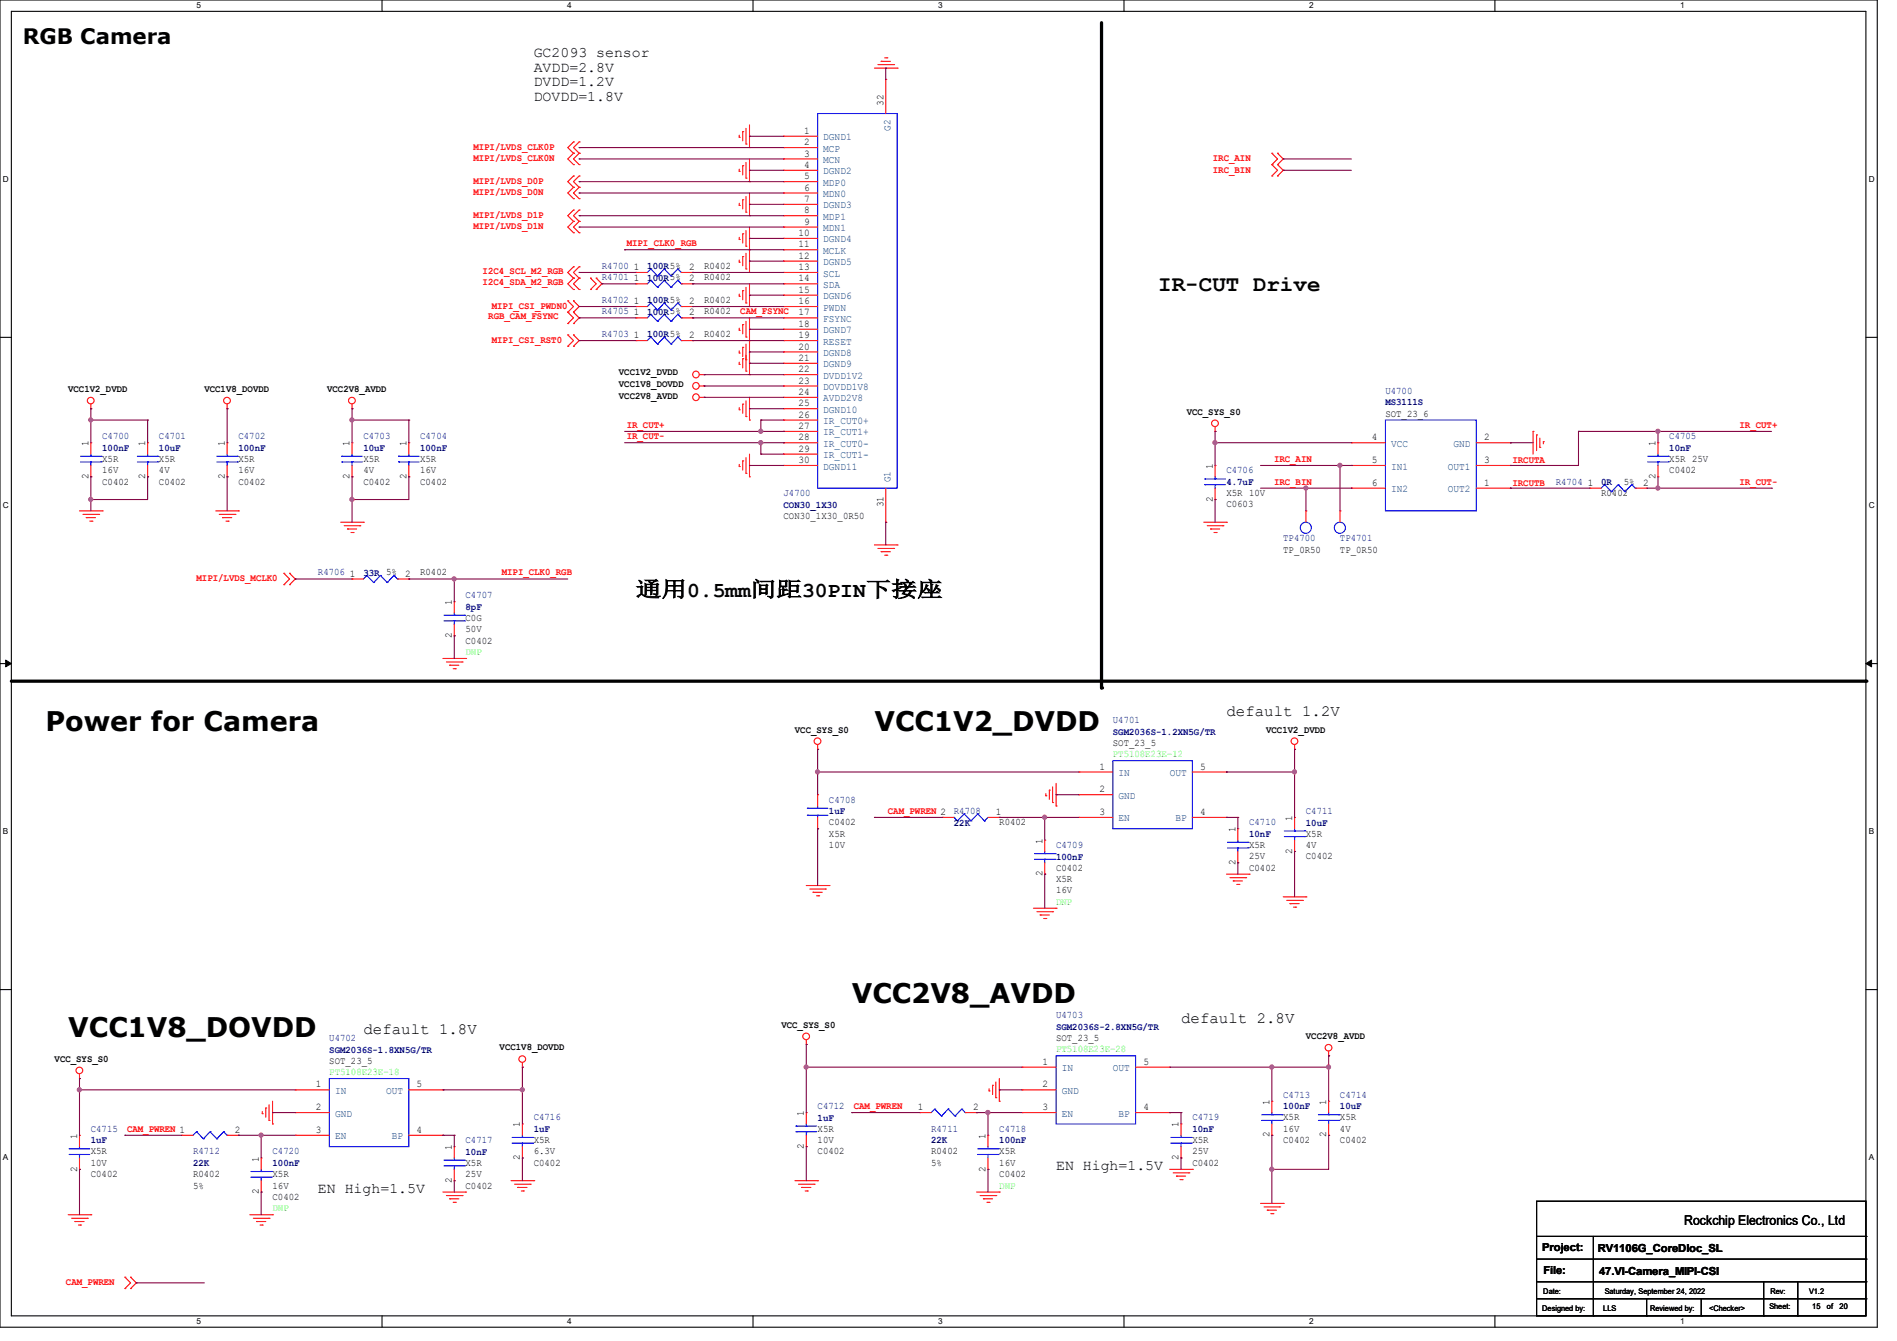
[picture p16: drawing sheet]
<svg xmlns="http://www.w3.org/2000/svg" width="297mm" height="210mm" viewBox="0 0 297 210" stroke-linecap="round" stroke-linejoin="round" font-family="sans-serif">
<defs><g id="words">
<g font-size="4.2">
<text x="7.1" y="114.5">Power for Camera</text>
<text x="136.9" y="114.5">VCC1V2_DVDD</text>
<text x="133.3" y="157.1">VCC2V8_AVDD</text>
<text x="10.7" y="162.5">VCC1V8_DOVDD</text>
</g>
<text font-size="3.5" x="181.4" y="45.5">IR-CUT Drive</text>
<g font-size="3.3">
<text x="3.6" y="6.9">RGB Camera</text>
<text x="99.6" y="93.4">通用0.5mm间距30PIN下接座</text>
</g>
<g font-size="2.5">
<text x="192" y="112.2">default 1.2V</text>
<text x="56.9" y="162">default 1.8V</text>
<text x="184.9" y="160.2">default 2.8V</text>
</g>
<g font-size="2.3">
<text x="83.6" y="9">GC2093 sensor</text>
<text x="83.6" y="11.3">AVDD=2.8V</text>
<text x="83.6" y="13.5">DVDD=1.2V</text>
<text x="83.6" y="15.8">DOVDD=1.8V</text>
<text x="165.4" y="183.2">EN High=1.5V</text>
<text x="49.8" y="186.8">EN High=1.5V</text>
</g>
<text font-size="2.1" x="263.7" y="191.9">Rockchip Electronics Co., Ltd</text>
<g font-size="1.7">
<text x="241.5" y="196">Project:</text>
<text x="250.1" y="196.1">RV1106G_CoreDloc_SL</text>
<text x="241.6" y="199.5">File:</text>
<text x="250.4" y="199.7">47.VI-Camera_MIPI-CSI</text>
</g>
<g font-size="1.6">
<text x="138.3" y="16.6" transform="rotate(-90 138.3 16.6)">32</text>
<text x="125.9" y="21">1</text>
<text x="125.9" y="22.7">2</text>
<text x="125.9" y="24.5">3</text>
<text x="125.9" y="26.3">4</text>
<text x="125.9" y="28.1">5</text>
<text x="125.9" y="29.8">6</text>
<text x="125.9" y="31.6">7</text>
<text x="125.9" y="33.4">8</text>
<text x="125.9" y="35.2">9</text>
<text x="125" y="37">10</text>
<text x="125" y="38.7">11</text>
<text x="125" y="40.5">12</text>
<text x="99.2" y="42.3">1</text>
<text x="99.2" y="44.1">1</text>
<text x="99.2" y="47.6">1</text>
<text x="107.9" y="42.3">2</text>
<text x="107.9" y="44.1">2</text>
<text x="107.9" y="47.6">2</text>
<text x="110.2" y="42.1">R0402</text>
<text x="110.2" y="43.9">R0402</text>
<text x="110.2" y="47.5">R0402</text>
<text x="125" y="42.3">13</text>
<text x="125" y="44.1">14</text>
<text x="125" y="45.8">15</text>
<text x="125" y="47.6">16</text>
<text x="99.2" y="49.4">1</text>
<text x="99.2" y="53">1</text>
<text x="107.9" y="49.4">2</text>
<text x="107.9" y="53">2</text>
<text x="110.2" y="49.2">R0402</text>
<text x="110.2" y="52.8">R0402</text>
<text x="125" y="49.4">17</text>
<text x="125" y="51.2">18</text>
<text x="125" y="53">19</text>
<text x="96.9" y="58.7">VCC1V2_DVDD</text>
<text x="125" y="54.7">20</text>
<text x="125" y="56.5">21</text>
<text x="125" y="58.3">22</text>
<text x="10.7" y="61.4">VCC1V2_DVDD</text>
<text x="32" y="61.4">VCC1V8_DOVDD</text>
<text x="51.2" y="61.4">VCC2V8_AVDD</text>
<text x="96.9" y="60.7">VCC1V8_DOVDD</text>
<text x="96.9" y="62.4">VCC2V8_AVDD</text>
<text x="125" y="60.1">23</text>
<text x="125" y="61.8">24</text>
<text x="125" y="63.6">25</text>
<text x="125" y="65.4">26</text>
<text x="185.8" y="64.9">VCC_SYS_S0</text>
<text x="216.9" y="65.2">SOT_23_6</text>
<text x="13.8" y="69.9" transform="rotate(-90 13.8 69.9)">1</text>
<text x="22.7" y="69.9" transform="rotate(-90 22.7 69.9)">1</text>
<text x="35.2" y="69.9" transform="rotate(-90 35.2 69.9)">1</text>
<text x="54.7" y="69.9" transform="rotate(-90 54.7 69.9)">1</text>
<text x="63.6" y="69.9" transform="rotate(-90 63.6 69.9)">1</text>
<text x="125" y="67.2">27</text>
<text x="125" y="69">28</text>
<text x="125" y="70.7">29</text>
<text x="214.8" y="69">4</text>
<text x="232.4" y="69">2</text>
<text x="259.2" y="69.9" transform="rotate(-90 259.2 69.9)">1</text>
<text x="13.8" y="75" transform="rotate(-90 13.8 75)">2</text>
<text x="16" y="75.9">C0402</text>
<text x="16" y="72.3">X5R</text>
<text x="16" y="74.1">16V</text>
<text x="22.7" y="75" transform="rotate(-90 22.7 75)">2</text>
<text x="24.9" y="75.9">C0402</text>
<text x="24.9" y="72.3">X5R</text>
<text x="24.9" y="74.1">4V</text>
<text x="35.2" y="75" transform="rotate(-90 35.2 75)">2</text>
<text x="37.3" y="75.9">C0402</text>
<text x="37.3" y="72.3">X5R</text>
<text x="37.3" y="74.1">16V</text>
<text x="54.7" y="75" transform="rotate(-90 54.7 75)">2</text>
<text x="56.9" y="75.9">C0402</text>
<text x="56.9" y="72.3">X5R</text>
<text x="56.9" y="74.1">4V</text>
<text x="63.6" y="75" transform="rotate(-90 63.6 75)">2</text>
<text x="65.8" y="75.9">C0402</text>
<text x="65.8" y="72.3">X5R</text>
<text x="65.8" y="74.1">16V</text>
<text x="125" y="72.5">30</text>
<text x="189.9" y="73.4" transform="rotate(-90 189.9 73.4)">1</text>
<text x="192" y="77.7">X5R 10V</text>
<text x="214.8" y="72.5">5</text>
<text x="214.8" y="76.1">6</text>
<text x="232.4" y="76.1">1</text>
<text x="232.4" y="72.5">3</text>
<text x="248.6" y="76.1">1</text>
<text x="250.7" y="77.7">R0402</text>
<text x="254.2" y="75.9">5%</text>
<text x="257.3" y="76.1">2</text>
<text x="259.2" y="75" transform="rotate(-90 259.2 75)">2</text>
<text x="261.4" y="74.1">C0402</text>
<text x="261.4" y="72.3">X5R 25V</text>
<text x="122.7" y="81.2">CON30_1X30_0R50</text>
<text x="138.3" y="79.5" transform="rotate(-90 138.3 79.5)">31</text>
<text x="189.9" y="78.6" transform="rotate(-90 189.9 78.6)">2</text>
<text x="192" y="79.5">C0603</text>
<text x="200.9" y="86.6">TP_0R50</text>
<text x="209.8" y="86.6">TP_0R50</text>
<text x="54.8" y="90.3">1</text>
<text x="63.5" y="90.3">2</text>
<text x="65.8" y="90.1">R0402</text>
<text x="70.7" y="94.8" transform="rotate(-90 70.7 94.8)">1</text>
<text x="70.7" y="99.9" transform="rotate(-90 70.7 99.9)">2</text>
<text x="72.9" y="100.8">C0402</text>
<text x="72.9" y="97.2">C0G</text>
<text x="72.9" y="99">50V</text>
<text x="124.5" y="114.7">VCC_SYS_S0</text>
<text x="174.2" y="116.8">SOT_23_5</text>
<text x="198.2" y="114.7">VCC1V2_DVDD</text>
<text x="172.1" y="120.5">1</text>
<text x="172.1" y="124.1">2</text>
<text x="187.9" y="120.5">5</text>
<text x="129.8" y="129.2">C0402</text>
<text x="129.8" y="131">X5R</text>
<text x="155.9" y="127.6">1</text>
<text x="156.5" y="129.2">R0402</text>
<text x="172.1" y="127.6">3</text>
<text x="187.9" y="127.6">4</text>
<text x="193.4" y="130.3" transform="rotate(-90 193.4 130.3)">1</text>
<text x="202.3" y="128.6" transform="rotate(-90 202.3 128.6)">1</text>
<text x="204.5" y="131">X5R</text>
<text x="129.8" y="132.8">10V</text>
<text x="163.2" y="137.2" transform="rotate(-90 163.2 137.2)">2</text>
<text x="163.2" y="132.1" transform="rotate(-90 163.2 132.1)">1</text>
<text x="165.4" y="136.4">C0402</text>
<text x="193.4" y="135.5" transform="rotate(-90 193.4 135.5)">2</text>
<text x="195.6" y="136.4">C0402</text>
<text x="195.6" y="132.8">X5R</text>
<text x="195.6" y="134.6">25V</text>
<text x="202.3" y="133.7" transform="rotate(-90 202.3 133.7)">2</text>
<text x="204.5" y="134.6">C0402</text>
<text x="204.5" y="132.8">4V</text>
<text x="165.4" y="138.1">X5R</text>
<text x="165.4" y="139.9">16V</text>
<text x="122.3" y="160.9">VCC_SYS_S0</text>
<text x="8.6" y="166.3">VCC_SYS_S0</text>
<text x="51.6" y="166.6">SOT_23_5</text>
<text x="78.2" y="164.5">VCC1V8_DOVDD</text>
<text x="163.2" y="166.8">1</text>
<text x="165.4" y="163">SOT_23_5</text>
<text x="179" y="166.8">5</text>
<text x="204.5" y="162.7">VCC2V8_AVDD</text>
<text x="49.4" y="170.3">1</text>
<text x="49.4" y="173.9">2</text>
<text x="65.2" y="170.3">5</text>
<text x="143.7" y="173.9">1</text>
<text x="152.4" y="173.9">2</text>
<text x="163.2" y="170.3">2</text>
<text x="163.2" y="173.9">3</text>
<text x="179" y="173.9">4</text>
<text x="198.8" y="173" transform="rotate(-90 198.8 173)">1</text>
<text x="207.6" y="173" transform="rotate(-90 207.6 173)">1</text>
<text x="12.1" y="178.3" transform="rotate(-90 12.1 178.3)">1</text>
<text x="36.8" y="177.4">2</text>
<text x="49.4" y="177.4">3</text>
<text x="65.2" y="177.4">4</text>
<text x="81.4" y="176.6" transform="rotate(-90 81.4 176.6)">1</text>
<text x="83.6" y="179">X5R</text>
<text x="125.9" y="179.9" transform="rotate(-90 125.9 179.9)">2</text>
<text x="125.9" y="174.8" transform="rotate(-90 125.9 174.8)">1</text>
<text x="128" y="177.2">X5R</text>
<text x="128" y="179">10V</text>
<text x="154.3" y="178.3" transform="rotate(-90 154.3 178.3)">1</text>
<text x="184.5" y="176.6" transform="rotate(-90 184.5 176.6)">1</text>
<text x="186.7" y="179">X5R</text>
<text x="198.8" y="178.1" transform="rotate(-90 198.8 178.1)">2</text>
<text x="200.9" y="179">C0402</text>
<text x="200.9" y="175.5">X5R</text>
<text x="200.9" y="177.2">16V</text>
<text x="207.6" y="178.1" transform="rotate(-90 207.6 178.1)">2</text>
<text x="209.8" y="179">C0402</text>
<text x="209.8" y="175.5">X5R</text>
<text x="209.8" y="177.2">4V</text>
<text x="12.1" y="183.5" transform="rotate(-90 12.1 183.5)">2</text>
<text x="14.2" y="184.4">C0402</text>
<text x="14.2" y="180.8">X5R</text>
<text x="14.2" y="182.6">10V</text>
<text x="30.2" y="184.4">R0402</text>
<text x="40.5" y="181.9" transform="rotate(-90 40.5 181.9)">1</text>
<text x="42.7" y="184.4">X5R</text>
<text x="70.7" y="185.2" transform="rotate(-90 70.7 185.2)">2</text>
<text x="70.7" y="180.1" transform="rotate(-90 70.7 180.1)">1</text>
<text x="72.9" y="182.6">X5R</text>
<text x="72.9" y="184.4">25V</text>
<text x="81.4" y="181.7" transform="rotate(-90 81.4 181.7)">2</text>
<text x="83.6" y="182.6">C0402</text>
<text x="83.6" y="180.8">6.3V</text>
<text x="128" y="180.8">C0402</text>
<text x="145.8" y="180.8">R0402</text>
<text x="145.8" y="182.6">5%</text>
<text x="154.3" y="183.5" transform="rotate(-90 154.3 183.5)">2</text>
<text x="156.5" y="184.4">C0402</text>
<text x="156.5" y="180.8">X5R</text>
<text x="156.5" y="182.6">16V</text>
<text x="184.5" y="181.7" transform="rotate(-90 184.5 181.7)">2</text>
<text x="186.7" y="182.6">C0402</text>
<text x="186.7" y="180.8">25V</text>
<text x="30.2" y="186.1">5%</text>
<text x="40.5" y="187" transform="rotate(-90 40.5 187)">2</text>
<text x="42.7" y="187.9">C0402</text>
<text x="42.7" y="186.1">16V</text>
<text x="72.9" y="186.1">C0402</text>
</g>
<g font-size="1.6" fill="#f00">
<text x="74.1" y="23.5">MIPI/LVDS_CLK0P</text>
<text x="74.1" y="25.3">MIPI/LVDS_CLK0N</text>
<text x="74.1" y="28.8">MIPI/LVDS_D0P</text>
<text x="189.9" y="25.3">IRC_AIN</text>
<text x="189.9" y="27.1">IRC_BIN</text>
<text x="74.1" y="30.6">MIPI/LVDS_D0N</text>
<text x="74.1" y="34.2">MIPI/LVDS_D1P</text>
<text x="74.1" y="35.9">MIPI/LVDS_D1N</text>
<text x="98.1" y="38.6">MIPI_CLK0_RGB</text>
<text x="75.6" y="42.9">I2C4_SCL_M2_RGB</text>
<text x="75.6" y="44.7">I2C4_SDA_M2_RGB</text>
<text x="76.5" y="50">RGB_CAM_FSYNC</text>
<text x="77" y="48.4">MIPI_CSI_PWDN0</text>
<text x="77" y="53.7">MIPI_CSI_RST0</text>
<text x="115.9" y="49.2">CAM_FSYNC</text>
<text x="98.1" y="67">IR_CUT+</text>
<text x="98.1" y="68.8">IR_CUT-</text>
<text x="272.4" y="67">IR_CUT+</text>
<text x="199.5" y="72.3">IRC_AIN</text>
<text x="199.5" y="75.9">IRC_BIN</text>
<text x="236.8" y="76.1">IRCUTB</text>
<text x="236.8" y="72.6">IRCUTA</text>
<text x="272.4" y="75.9">IR_CUT-</text>
<text x="30.8" y="91.1">MIPI/LVDS_MCLK0</text>
<text x="78.6" y="90.1">MIPI_CLK0_RGB</text>
<text x="139" y="127.5">CAM_PWREN 2</text>
<text x="133.7" y="173.7">CAM_PWREN</text>
<text x="19.9" y="177.2">CAM_PWREN 1</text>
<text x="10.3" y="201.3">CAM_PWREN</text>
</g>
<g font-size="1.6" fill="#004080">
<text x="128.9" y="22">DGND1</text>
<text x="128.9" y="23.7">MCP</text>
<text x="139.4" y="20.4" transform="rotate(-90 139.4 20.4)">G2</text>
<text x="128.9" y="25.5">MCN</text>
<text x="128.9" y="27.3">DGND2</text>
<text x="128.9" y="29.1">MDP0</text>
<text x="128.9" y="30.9">MDN0</text>
<text x="128.9" y="32.6">DGND3</text>
<text x="128.9" y="34.4">MDP1</text>
<text x="128.9" y="36.2">MDN1</text>
<text x="128.9" y="38">DGND4</text>
<text x="128.9" y="39.8">MCLK</text>
<text x="128.9" y="41.5">DGND5</text>
<text x="128.9" y="43.3">SCL</text>
<text x="128.9" y="45.1">SDA</text>
<text x="128.9" y="46.9">DGND6</text>
<text x="128.9" y="48.6">PWDN</text>
<text x="128.9" y="50.4">FSYNC</text>
<text x="128.9" y="52.2">DGND7</text>
<text x="128.9" y="54">RESET</text>
<text x="128.9" y="55.8">DGND8</text>
<text x="128.9" y="57.5">DGND9</text>
<text x="128.9" y="59.3">DVDD1V2</text>
<text x="128.9" y="61.1">DOVDD1V8</text>
<text x="128.9" y="62.9">AVDD2V8</text>
<text x="128.9" y="64.6">DGND10</text>
<text x="128.9" y="66.4">IR_CUT0+</text>
<text x="128.9" y="68.2">IR_CUT1+</text>
<text x="128.9" y="70">IR_CUT0-</text>
<text x="128.9" y="71.8">IR_CUT1-</text>
<text x="217.8" y="70">VCC</text>
<text x="227.6" y="70">GND</text>
<text x="128.9" y="73.5">DGND11</text>
<text x="139.4" y="75.6" transform="rotate(-90 139.4 75.6)">G1</text>
<text x="217.8" y="73.5">IN1</text>
<text x="217.8" y="77.1">IN2</text>
<text x="226.7" y="77.1">OUT2</text>
<text x="226.7" y="73.5">OUT1</text>
<text x="175.1" y="121.5">IN</text>
<text x="175.1" y="125.1">GND</text>
<text x="183.1" y="121.5">OUT</text>
<text x="175.1" y="128.7">EN</text>
<text x="184" y="128.7">BP</text>
<text x="166.2" y="167.8">IN</text>
<text x="174.2" y="167.8">OUT</text>
<text x="52.5" y="171.3">IN</text>
<text x="60.5" y="171.3">OUT</text>
<text x="166.2" y="171.3">GND</text>
<text x="52.5" y="174.9">GND</text>
<text x="52.5" y="178.4">EN</text>
<text x="61.3" y="178.4">BP</text>
<text x="166.2" y="174.9">EN</text>
<text x="175.1" y="174.9">BP</text>
</g>
<g font-size="1.6" fill="#000080">
<text x="94.2" y="42.1">R4700</text>
<text x="94.2" y="43.9">R4701</text>
<text x="94.2" y="47.5">R4702</text>
<text x="101.3" y="42.2">100R5%</text>
<text x="101.3" y="43.9">100R5%</text>
<text x="101.3" y="47.5">100R5%</text>
<text x="94.2" y="49.2">R4705</text>
<text x="94.2" y="52.8">R4703</text>
<text x="101.3" y="49.3">100R5%</text>
<text x="101.3" y="52.8">100R5%</text>
<text x="216.9" y="61.7">U4700</text>
<text x="216.9" y="63.5">MS3111S</text>
<text x="16" y="68.8">C4700</text>
<text x="16" y="70.6">100nF</text>
<text x="24.9" y="68.8">C4701</text>
<text x="24.9" y="70.6">10uF</text>
<text x="37.3" y="68.8">C4702</text>
<text x="37.3" y="70.6">100nF</text>
<text x="56.9" y="68.8">C4703</text>
<text x="56.9" y="70.6">10uF</text>
<text x="65.8" y="68.8">C4704</text>
<text x="65.8" y="70.6">100nF</text>
<text x="261.4" y="68.8">C4705</text>
<text x="261.4" y="70.6">10nF</text>
<text x="122.7" y="77.7">J4700</text>
<text x="192" y="74.1">C4706</text>
<text x="192" y="75.9">4.7uF</text>
<text x="243.6" y="75.9">R4704</text>
<text x="250.7" y="75.9">0R</text>
<text x="122.7" y="79.5">CON30_1X30</text>
<text x="200.9" y="84.8">TP4700</text>
<text x="209.8" y="84.8">TP4701</text>
<text x="49.8" y="90.1">R4706</text>
<text x="56.9" y="90.2">33R 5%</text>
<text x="72.9" y="93.7">C4707</text>
<text x="72.9" y="95.5">8pF</text>
<text x="174.2" y="113.2">U4701</text>
<text x="174.2" y="115.1">SGM2036S-1.2XN5G/TR</text>
<text x="129.8" y="125.7">C4708</text>
<text x="129.8" y="127.5">1uF</text>
<text x="149.3" y="127.5">R4708</text>
<text x="149.3" y="129.3">22K</text>
<text x="195.6" y="129.2">C4710</text>
<text x="195.6" y="131.1">10nF</text>
<text x="204.5" y="127.5">C4711</text>
<text x="204.5" y="129.3">10uF</text>
<text x="165.4" y="132.8">C4709</text>
<text x="165.4" y="134.6">100nF</text>
<text x="165.4" y="159.5">U4703</text>
<text x="165.4" y="161.3">SGM2036S-2.8XN5G/TR</text>
<text x="51.6" y="163">U4702</text>
<text x="51.6" y="164.8">SGM2036S-1.8XN5G/TR</text>
<text x="128" y="173.7">C4712</text>
<text x="200.9" y="171.9">C4713</text>
<text x="200.9" y="173.7">100nF</text>
<text x="209.8" y="171.9">C4714</text>
<text x="209.8" y="173.7">10uF</text>
<text x="14.2" y="177.2">C4715</text>
<text x="14.2" y="179.1">1uF</text>
<text x="72.9" y="179">C4717</text>
<text x="83.6" y="175.5">C4716</text>
<text x="83.6" y="177.3">1uF</text>
<text x="128" y="175.5">1uF</text>
<text x="145.8" y="177.2">R4711</text>
<text x="145.8" y="179.1">22K</text>
<text x="156.5" y="177.2">C4718</text>
<text x="156.5" y="179.1">100nF</text>
<text x="186.7" y="175.5">C4719</text>
<text x="186.7" y="177.3">10nF</text>
<text x="30.2" y="180.8">R4712</text>
<text x="30.2" y="182.6">22K</text>
<text x="42.7" y="180.8">C4720</text>
<text x="42.7" y="182.6">100nF</text>
<text x="72.9" y="180.8">10nF</text>
</g>
<g font-size="1.6" fill="#0f0">
<text x="72.9" y="102.6">DNP</text>
<text x="174.2" y="118.6">PT5108E23E-12</text>
<text x="165.4" y="141.7">DNP</text>
<text x="165.4" y="164.8">PT5108E23E-28</text>
<text x="51.6" y="168.4">PT5108E23E-18</text>
<text x="42.7" y="189.7">DNP</text>
<text x="156.5" y="186.1">DNP</text>
</g>
<g font-size="1.3">
<text x="30.8" y="1.3">5</text>
<text x="88.8" y="1.3">4</text>
<text x="146.9" y="1.3">3</text>
<text x="205" y="1.3">2</text>
<text x="263.1" y="1.3">1</text>
<text x=".5" y="28.4">D</text>
<text x="292.6" y="28.4">D</text>
<text x=".5" y="79.5">C</text>
<text x="292.6" y="79.5">C</text>
<text x=".5" y="130.6">B</text>
<text x="292.6" y="130.6">B</text>
<text x=".5" y="181.7">A</text>
<text x="292.6" y="181.7">A</text>
<text x="30.8" y="207.4">5</text>
<text x="88.8" y="207.4">4</text>
<text x="146.9" y="207.4">3</text>
<text x="205" y="207.4">2</text>
<text x="263.1" y="207.4">1</text>
</g>
<g font-size="1.2">
<text x="241.6" y="202.6">Date:</text>
<text x="251.2" y="202.6">Saturday, September 24, 2022</text>
<text x="277.2" y="202.6">Rev:</text>
<text x="283.2" y="202.6">V1.2</text>
<text x="241.5" y="205.3">Designed by:</text>
<text x="251" y="205.3">LLS</text>
<text x="258.4" y="205.3">Reviewed by:</text>
<text x="267.6" y="205.3">&lt;Checker&gt;</text>
<text x="277" y="205.1">Sheet:</text>
<text x="283.8" y="205.1">15</text>
<text x="286" y="205.1">of</text>
<text x="288" y="205.1">20</text>
</g>
</g></defs>
<path d="M0 0h293.9v207.9h-293.9zM1.8 1.8h290.3v204.3h-290.3z" fill="none" stroke="#000" stroke-width=".17"/>
<g fill="#fff">
<path d="M30.8 .2h.7v1.4h-.7z"/>
<path d="M30.8 206.2h.7v1.4h-.7z"/>
</g>
<path d="M59.8 0v1.8M59.8 206.1v1.8" fill="none" stroke="#000" stroke-width=".17"/>
<g fill="#fff">
<path d="M88.8 .2h.7v1.4h-.7z"/>
<path d="M88.8 206.2h.7v1.4h-.7z"/>
</g>
<path d="M117.9 0v1.8M117.9 206.1v1.8" fill="none" stroke="#000" stroke-width=".17"/>
<g fill="#fff">
<path d="M146.9 .2h.7v1.4h-.7z"/>
<path d="M146.9 206.2h.7v1.4h-.7z"/>
</g>
<path d="M176 0v1.8M176 206.1v1.8" fill="none" stroke="#000" stroke-width=".17"/>
<g fill="#fff">
<path d="M205 .2h.7v1.4h-.7z"/>
<path d="M205 206.2h.7v1.4h-.7z"/>
</g>
<path d="M234.1 0v1.8M234.1 206.1v1.8" fill="none" stroke="#000" stroke-width=".17"/>
<g fill="#fff">
<path d="M263.1 .2h.6v1.4h-.6z"/>
<path d="M263.1 206.2h.6v1.4h-.6z"/>
<path d="M.5 27.3h.9v1.4h-.9z"/>
<path d="M292.6 27.3h.9v1.4h-.9z"/>
<path d="M.5 78.4h.9v1.4h-.9z"/>
<path d="M292.6 78.4h.9v1.4h-.9z"/>
</g>
<path d="M0 52.8h1.8M292.1 52.8h1.8" fill="none" stroke="#000" stroke-width=".17"/>
<g fill="#fff">
<path d="M.5 129.5h.8v1.4h-.8z"/>
<path d="M292.6 129.5h.8v1.4h-.8z"/>
</g>
<path d="M0 103.9h1.8M292.1 103.9h1.8" fill="none" stroke="#000" stroke-width=".17"/>
<path d="M.9 103.4l.9 .5-.9 .5zM292.1 103.9l.9-.5v1z" fill="#000" stroke="#000" stroke-width=".16"/>
<g fill="#fff">
<path d="M.5 180.5h.8v1.4h-.8z"/>
<path d="M292.6 180.5h.8v1.4h-.8z"/>
</g>
<g fill="none" stroke="#000" stroke-width=".17">
<path d="M0 155h1.8M292.1 155h1.8M240.6 188.1h51.5v18h-51.5zM240.6 193.6h51.5M240.6 197.2h51.5M249.5 193.6v12.5M292.1 193.6h.1M292.1 197.2h.1M240.6 200.7h51.5M240.6 203.4h51.5M249.5 206.1h.1M257.8 206.1h.1"/>
<path d="M257.8 203.4v2.7M266.4 206.1h.1M266.4 203.4v2.7M276.1 206.1h.1M276.1 200.7v5.4M281.5 206.1h.1M281.5 200.7v5.4M292.1 200.7h.1M292.1 203.4h.1"/>
</g>
<path d="M172.5 3.6v104.1M1.8 106.7h290.3" fill="none" stroke="#000" stroke-width=".51"/>
<g fill="#000">
<circle cx="172.5" cy="107.7" r=".25"/>
<circle cx="292.1" cy="106.7" r=".25"/>
</g>
<g fill="none" stroke="#f00" stroke-width=".17">
<path d="M117.3 19.6v3.5M136.9 10.7h3.6M137.5 10.1h2.4M138 9.6h.1M138 9.6h1.4M138.5 9.1h.4M138.7 12.4h.1M138.7 12.4v5.4M138.9 9.1h.1M139.9 10.1h.1M140.5 10.7h.1M89.8 25.8h.1"/>
<path d="M89.8 24h.1M89.8 22.2h.1M89.8 29.3h.1M89.8 27.6h.1M89.8 31.1h.1M89.8 34.7h.1M89.8 32.9h.1M89.8 36.4h.1M89.8 24l-.9 .9 .9 .9M89.8 22.2l-.9 .9 .9 .9M89.8 27.6l-.9 .8 .9 .9M89.8 29.3l-.9 .9 .9 .9"/>
<path d="M89.8 32.9l-.9 .9 .9 .9M89.8 34.7l-.9 .9 .9 .8M90.7 25.8h.1M90.7 24h.1M90.7 22.2h.1M90.7 29.3h.1M90.7 27.6h.1M90.7 31.1h.1M90.7 34.7h.1M90.7 32.9h.1M90.7 36.4h.1M90.7 24l-.9 .9 .9 .9"/>
<path d="M90.7 22.2l-.9 .9 .9 .9M90.7 27.6l-.9 .8 .9 .9M90.7 29.3l-.9 .9 .9 .9M90.7 32.9l-.9 .9 .9 .9M90.7 34.7l-.9 .9 .9 .8M115.7 21.5h.1M115.7 26.8h.1M115.7 32.2h.1M115.7 37.5h.1M115.7 21.2v.3M115.7 26.5v.3M115.7 31.8v.4"/>
<path d="M115.7 37.2v.3M116.3 20.6h.1M116.3 26h.1M116.3 31.3h.1M116.3 36.6h.1M116.3 20.6v1.5M116.3 26v1.4M116.3 31.3v1.4M116.3 36.6v1.5M116.8 22.6h.1M116.8 27.9h.1M116.8 33.2h.1"/>
<path d="M116.8 38.6h.1M116.8 20.1v2.5M116.8 25.4v2.5M116.8 30.8v2.4M116.8 36.1v2.5M116.8 39.7v2.4M117.3 23.1h.1M117.3 28.4h.1M117.3 33.8h.1M117.3 39.1h.1M117.3 24.9v3.5M117.3 30.2v3.6"/>
<path d="M117.3 35.6v7.1M122.7 21.3h.1M122.7 23.1h.1M122.7 24.9h.1M122.7 26.7h.1M122.7 28.4h.1M122.7 30.2h.1M122.7 32h.1M122.7 33.8h.1M122.7 35.6h.1M122.7 37.3h.1M122.7 39.1h.1"/>
<path d="M122.7 21.3h5.3M122.7 23.1h5.3M122.7 24.9h5.3M122.7 26.7h5.3M122.7 28.4h5.3M122.7 30.2h5.3M122.7 32h5.3M122.7 33.8h5.3M122.7 35.6h5.3M122.7 37.3h5.3M122.7 39.1h5.3M199.1 25.8h.1"/>
<path d="M199.1 24h.1M199.1 27.6h.1M199.1 24l.9 .9-.9 .9M199.1 25.8l.9 .9-.9 .9M200 24h.1M200 25.8h.1M200 27.6h.1M200 24l.9 .9-.9 .9M200 25.8l.9 .9-.9 .9M88.9 48.9h.1M88.9 47.1h.1M88.9 54.2h.1"/>
<path d="M88.9 52.5h.1M88.9 50.7h.1M88.9 47.1l.9 .9-.9 .9M88.9 52.5l.9 .8-.9 .9M88.9 48.9l.9 .9-.9 .9M89.8 47.1h.1M89.8 48.9h.1M89.8 52.5h.1M89.8 54.2h.1M89.8 43.6h.1M89.8 41.8h.1M89.8 45.3h.1"/>
<path d="M89.8 50.7h.1M89.8 47.1l.9 .9-.9 .9M89.8 52.5l.9 .8-.9 .9M89.8 41.8l-.9 .9 .9 .9M89.8 43.6l-.9 .8 .9 .9M89.8 48.9l.9 .9-.9 .9M90.7 43.6h.1M90.7 41.8h.1M90.7 45.3h.1M90.7 41.8l-.9 .9 .9 .9M90.7 43.6l-.9 .8 .9 .9M92.5 45.3h.1"/>
<path d="M92.5 43.6h.1M92.5 43.6l.8 .8-.8 .9M93.3 43.6h.1M93.3 45.3h.1M93.3 43.6l.9 .8-.9 .9M99.6 49.8h.1M99.6 42.7h.1M99.6 44.4h.1M99.6 48h.1M99.6 53.3h.1M99.6 49.8h1.7M99.6 42.7h1.7"/>
<path d="M99.6 44.4h1.7M99.6 48h1.7M99.6 53.3h1.7M106.7 49.8h1.8M106.7 42.7h1.8M106.7 44.4h1.8M106.7 48h1.8M106.7 53.3h1.8M108.5 49.8h.1M108.5 42.7h.1M108.5 44.4h.1M108.5 48h.1"/>
<path d="M108.5 53.3h.1M109.5 58.7h.7M110.2 58.7h.1M115.7 41.1h.1M115.7 46.4h.1M115.7 51.7h.1M115.7 55.3h.1M115.7 57.1h.1M115.7 40.7v.4M115.7 46.1v.3M115.7 51.4v.3M115.7 54.9v.4"/>
<path d="M115.7 56.7v.4M116.3 40.2h.1M116.3 45.5h.1M116.3 50.8h.1M116.3 54.4h.1M116.3 56.2h.1M116.3 40.2v1.4M116.3 45.5v1.4M116.3 50.8v1.5M116.3 54.4v1.4M116.3 56.2v1.4M116.8 42.1h.1"/>
<path d="M116.8 47.5h.1M116.8 52.8h.1M116.8 56.3h.1M116.8 58.1h.1M116.8 45v2.5M116.8 50.3v2.5M116.8 53.9v4.2M117.3 42.7h.1M117.3 48h.1M117.3 53.3h.1M117.3 56.9h.1M117.3 58.7h.1"/>
<path d="M117.3 44.4v3.6M117.3 49.8v8.9M122.7 40.9h.1M122.7 42.7h.1M122.7 44.4h.1M122.7 46.2h.1M122.7 48h.1M122.7 49.8h.1M122.7 51.6h.1M122.7 53.3h.1M122.7 55.1h.1M122.7 56.9h.1"/>
<path d="M122.7 58.7h.1M122.7 58.7h5.3M122.7 49.8h5.3M122.7 42.7h5.3M122.7 40.9h5.3M122.7 44.4h5.3M122.7 46.2h5.3M122.7 48h5.3M122.7 51.6h5.3M122.7 53.3h5.3M122.7 55.1h5.3M122.7 56.9h5.3"/>
<path d="M14.2 64h.1M14.2 69.3h.1M14.2 74.7h.1M14.2 63.3v.7M14.2 69.3v1.8M14.2 72.9v1.8M23.1 69.3h.1M23.1 74.7h.1M23.1 69.3v1.8M23.1 72.9v1.8M35.6 64h.1M35.6 69.3h.1"/>
<path d="M35.6 74.7h.1M35.6 63.3v.7M35.6 69.3v1.8M35.6 72.9v1.8M55.1 64h.1M55.1 69.3h.1M55.1 74.7h.1M55.1 63.3v.7M55.1 69.3v1.8M55.1 72.9v1.8M64 69.3h.1M64 74.7h.1"/>
<path d="M64 69.3v1.8M64 72.9v1.8M109.5 60.5h.7M109.5 62.2h.7M110.2 60.5h.1M110.2 62.2h.1M115.7 64.2h.1M115.7 73.1h.1M115.7 63.8v.4M115.7 72.7v.4M116.3 63.3h.1M116.3 72.2h.1"/>
<path d="M116.3 63.3v1.4M116.3 72.2v1.4M116.8 65.2h.1M116.8 74.1h.1M116.8 62.8v2.4M116.8 71.7v2.4M117.3 65.8h.1M117.3 74.7h.1M117.3 62.2v3.6M117.3 71.1v3.6M122.7 60.5h.1M122.7 62.2h.1"/>
<path d="M122.7 64h.1M122.7 65.8h.1M122.7 67.6h.1M122.7 69.3h.1M122.7 71.1h.1M122.7 72.9h.1M122.7 60.5h5.3M122.7 62.2h5.3M122.7 64h5.3M122.7 65.8h5.3M122.7 67.6h5.3M122.7 69.3h5.3"/>
<path d="M122.7 71.1h5.3M122.7 72.9h5.3M138.7 76.5v5.3M190.2 67.6h.1M190.2 72.9h.1M190.2 78.2h.1M190.2 66.8v.8M190.2 72.9v1.8M190.2 76.5v1.7M211.6 69.3h.1M211.6 72.9h.1M211.6 76.5h.1"/>
<path d="M211.6 69.3h5.3M211.6 72.9h5.3M211.6 76.5h5.3M231.1 69.3h5.4M231.1 72.9h5.4M231.1 76.5h5.4M236.5 76.5h.1M236.5 69.3h.1M236.5 72.9h.1M240 67.6h.1M240 67.6v3.5M240.6 68.1h.1"/>
<path d="M240.6 68.1v2.5M241.1 70.1h.1M241.1 68.6v1.5M241.6 69.2h.1M241.6 69.2v.3M248.9 76.5h.1M248.9 76.5h1.8M256 76.5h1.8M257.8 76.5h.1M259.6 69.3h.1M259.6 74.7h.1M259.6 69.3v1.8"/>
<path d="M259.6 72.9v1.8M12.4 80h3.6M13 80.6h2.5M13.5 81.1h.1M13.5 81.1h1.4M14.1 81.6h.3M14.4 81.6h.1M15.5 80.6h.1M16 80h.1M33.8 80h3.5M34.3 80.6h2.5M34.8 81.1h.1"/>
<path d="M34.8 81.1h1.5M35.4 81.6h.3M35.7 81.6h.1M36.8 80.6h.1M37.3 80h.1M44.4 91.6h.1M44.4 89.8h.1M44.4 89.8l.9 .9-.9 .9M45.3 89.8h.1M45.3 91.6h.1M45.3 89.8l.9 .9-.9 .9M53.3 81.8h3.6"/>
<path d="M53.9 82.3h2.4M54.4 82.8h.1M54.4 82.8h1.4M54.9 83.4h.4M55.1 90.7h.1M55.1 90.7h1.8M55.3 83.4h.1M56.3 82.3h.1M56.9 81.8h.1M62.2 90.7h1.8M64 90.7h.1M71.1 94.2h.1"/>
<path d="M71.1 99.6h.1M71.1 94.2v1.8M71.1 97.8v1.8M136.9 85.3h3.6M137.5 85.9h2.4M138 86.4h.1M138 86.4h1.4M138.5 87h.4M138.7 81.8h.1M138.9 87h.1M139.9 85.9h.1M140.5 85.3h.1"/>
<path d="M188.5 81.8h3.5M189 82.3h2.5M189.5 82.8h.1M189.5 82.8h1.5M190.1 83.4h.3M190.4 83.4h.1M191.5 82.3h.1M192 81.8h.1M204.5 80h.1M204.5 80v1.8M209.8 80h.1M209.8 80v1.8"/>
<path d="M69.3 103.1h3.6M69.9 103.7h2.4M70.4 104.2h.1M70.4 104.2h1.4M71 104.7h.3M71.3 104.7h.1M72.3 103.7h.1M72.9 103.1h.1M128 117.3h.1M128 116.6v.7M202.7 117.3h.1M202.7 116.6v.7"/>
<path d="M126.2 138.7h3.6M126.8 139.2h2.4M127.3 139.7h.1M127.3 139.7h1.4M128 129.8h.1M128 124.5h.1M128 124.5v1.7M128 128v1.8M129.2 139.2h.1M129.8 138.7h.1M147.6 128h.1M147.6 128h1.8"/>
<path d="M154.7 128h1.8M156.5 128h.1M163.6 131.6h.1M163.6 136.9h.1M163.6 131.6v1.7M163.6 135.1v1.8M163.7 124.6h.1M163.7 124.3v.3M164.3 123.7h.1M164.3 123.7v1.5M164.8 125.7h.1M164.8 123.2v2.5"/>
<path d="M165.4 126.2h.1M165.4 122.7v3.5M168.9 120.9h.1M168.9 124.5h.1M168.9 128h.1M168.9 128h5.3M168.9 120.9h5.3M168.9 124.5h5.3M186.7 128h5.3M186.7 120.9h5.3M192 128h.1M192 120.9h.1"/>
<path d="M192 136.9h3.6M192.6 137.5h2.4M193.1 138h.1M193.1 138h1.4M193.6 138.5h.4M193.8 129.8h.1M193.8 135.1h.1M193.8 129.8v1.8M193.8 133.3v1.8M194 138.5h.1M195 137.5h.1M195.6 136.9h.1"/>
<path d="M202.7 128h.1M202.7 133.3h.1M202.7 128v1.8M202.7 131.6v1.7M127.8 140.3h.4M128.2 140.3h.1M161.8 142.2h3.6M162.3 142.8h2.5M162.9 143.3h.1M162.9 143.3h1.4M163.4 143.8h.3M163.7 143.8h.1"/>
<path d="M164.8 142.8h.1M165.4 142.2h.1M200.9 140.5h3.6M201.5 141h2.4M202 141.5h.1M202 141.5h1.4M202.5 142.1h.4M202.9 142.1h.1M203.9 141h.1M204.5 140.5h.1M12.4 168.9h.1M12.4 177.8h.1"/>
<path d="M12.4 168.2v.7M12.4 177.8v1.8M28.4 177.8h.1M28.4 177.8h1.8M35.6 177.8h1.7M37.3 177.8h.1M41.1 174.4h.1M41.1 174.1v.3M41.6 173.5h.1M41.6 173.5v1.5M42.1 175.5h.1M42.1 173v2.5"/>
<path d="M42.7 176h.1M42.7 172.5v3.5M46.2 170.7h.1M46.2 174.2h.1M46.2 177.8h.1M46.2 177.8h5.4M46.2 170.7h5.4M46.2 174.2h5.4M64 177.8h5.3M64 170.7h5.3M69.3 177.8h.1M69.3 170.7h.1"/>
<path d="M71.1 179.6h.1M71.1 179.6v1.8M81.8 167.1h.1M81.8 176h.1M81.8 166.4v.7M81.8 176v1.8M81.8 179.6v1.8M126.2 163.6h.1M126.2 174.2h.1M126.2 179.6h.1M126.2 162.9v.7M126.2 174.2v1.8"/>
<path d="M126.2 177.8v1.8M144 174.2h.1M144 174.2h1.8M151.1 174.2h1.8M152.9 174.2h.1M154.7 177.8h.1M154.7 177.8v1.8M154.9 170.9h.1M154.9 170.5v.4M155.4 170h.1M155.4 170v1.4M155.9 171.9h.1"/>
<path d="M155.9 169.5v2.4M156.5 172.5h.1M156.5 168.9v3.6M160 167.1h.1M160 170.7h.1M160 174.2h.1M160 170.7h5.4M160 174.2h5.4M160 167.1h5.4M177.8 174.2h5.3M177.8 167.1h5.3M183.1 174.2h.1"/>
<path d="M183.1 167.1h.1M184.9 176h.1M184.9 176v1.8M184.9 179.6v1.8M199.1 172.5h.1M199.1 177.8h.1M199.1 172.5v1.7M199.1 176v1.8M208 165.4h.1M208 172.5h.1M208 177.8h.1M208 164.6v.8"/>
<path d="M208 172.5v1.7M208 176v1.8M10.7 190.2h3.5M11.2 190.8h2.5M11.7 191.3h.1M11.7 191.3h1.5M12.3 191.9h.3M12.4 183.1h.1M12.4 181.4v1.7M12.6 191.9h.1M13.7 190.8h.1M14.2 190.2h.1"/>
<path d="M39.1 190.2h3.6M39.7 190.8h2.4M40.2 191.3h.1M40.2 191.3h1.4M40.7 191.9h.4M40.9 181.4h.1M40.9 186.7h.1M40.9 181.4v1.7M40.9 184.9v1.8M41.1 191.9h.1M42.1 190.8h.1M42.7 190.2h.1"/>
<path d="M69.3 186.7h3.6M69.9 187.2h2.4M70.4 187.7h.1M70.4 187.7h1.4M71 188.3h.3M71.1 184.9h.1M71.1 183.1v1.8M71.3 188.3h.1M72.3 187.2h.1M72.9 186.7h.1M80 184.9h3.6M80.6 185.5h2.4"/>
<path d="M81.1 186h.1M81.1 186h1.4M81.6 186.5h.4M81.8 181.4h.1M82 186.5h.1M83 185.5h.1M83.6 184.9h.1M124.5 184.9h3.5M125 185.5h2.5M125.5 186h.1M125.5 186h1.5M126.1 186.5h.3"/>
<path d="M126.4 186.5h.1M127.5 185.5h.1M128 184.9h.1M152.9 186.7h3.6M153.5 187.2h2.4M154 187.7h.1M154 187.7h1.4M154.5 188.3h.4M154.7 183.1h.1M154.7 181.4v1.7M154.9 188.3h.1M155.9 187.2h.1"/>
<path d="M156.5 186.7h.1M183.1 183.1h3.6M183.7 183.7h2.4M184.2 184.2h.1M184.2 184.2h1.4M184.7 184.7h.4M184.9 181.4h.1M185.1 184.7h.1M186.1 183.7h.1M186.7 183.1h.1M197.4 188.5h3.5M197.9 189h2.5"/>
<path d="M198.4 189.5h.1M198.4 189.5h1.5M199 190.1h.3M199.3 190.1h.1M200.4 189h.1M200.9 188.5h.1M19.6 201.8h.1M19.6 200h.1M19.6 200l.8 .9-.8 .9M20.4 200h.1M20.4 201.8h.1M20.4 200l.9 .9-.9 .9"/>
<circle cx="109" cy="58.7" r=".52"/>
<circle cx="14.2" cy="62.7" r=".52"/>
<circle cx="35.5" cy="62.7" r=".52"/>
<circle cx="55.1" cy="62.7" r=".52"/>
<circle cx="109" cy="60.4" r=".52"/>
<circle cx="109" cy="62.2" r=".52"/>
<circle cx="190.2" cy="66.3" r=".52"/>
<circle cx="128" cy="116.1" r=".52"/>
<circle cx="202.7" cy="116.1" r=".52"/>
<circle cx="12.4" cy="167.6" r=".52"/>
<circle cx="81.8" cy="165.9" r=".52"/>
<circle cx="126.2" cy="162.3" r=".52"/>
<circle cx="208" cy="164.1" r=".52"/>
</g>
<g fill="none" stroke="#00f" stroke-width=".17">
<path d="M128 17.8h12.5v58.7h-12.5zM101.9 49.2h.1M101.9 42.1h.1M101.9 43.9h.1M101.9 47.5h.1M101.9 52.8h.1M101.9 49.2l-.6 .6M101.9 49.2l1.1 1.1M101.9 42.1l-.6 .6M101.9 42.1l1.1 1.1M101.9 43.9l-.6 .5M101.9 43.9l1.1 1.1"/>
<path d="M101.9 47.5l-.6 .5M101.9 47.5l1.1 1.1M101.9 52.8l-.6 .5M101.9 52.8l1.1 1.1M103 50.3h.1M103 43.2h.1M103 45h.1M103 48.6h.1M103 53.9h.1M104 49.2h.1M104 42.1h.1M104 43.9h.1"/>
<path d="M104 47.5h.1M104 52.8h.1M104 49.2l-1 1.1M104 49.2l1.1 1.1M104 42.1l-1 1.1M104 42.1l1.1 1.1M104 43.9l-1 1.1M104 43.9l1.1 1.1M104 47.5l-1 1.1M104 47.5l1.1 1.1M104 52.8l-1 1.1M104 52.8l1.1 1.1"/>
<path d="M105.1 50.3h.1M105.1 43.2h.1M105.1 45h.1M105.1 48.6h.1M105.1 53.9h.1M106.1 49.2h.1M106.1 42.1h.1M106.1 43.9h.1M106.1 47.5h.1M106.1 52.8h.1M106.1 49.2l-1 1.1M106.1 49.2l.6 .6"/>
<path d="M106.1 42.1l-1 1.1M106.1 42.1l.6 .6M106.1 43.9l-1 1.1M106.1 43.9l.6 .5M106.1 47.5l-1 1.1M106.1 47.5l.6 .5M106.1 52.8l-1 1.1M106.1 52.8l.6 .5M106.7 49.8h.1M106.7 42.7h.1M106.7 44.4h.1M106.7 48h.1"/>
<path d="M106.7 53.3h.1M12.6 72.3h3.2M12.6 71.5h3.2M14.2 71.5h.1M14.2 72.3h.1M14.2 71.1v.4M14.2 72.3v.6M15.8 72.3h.1M15.8 71.5h.1M21.5 72.3h3.2M21.5 71.5h3.2M23.1 71.5h.1"/>
<path d="M23.1 72.3h.1M23.1 71.1v.4M23.1 72.3v.6M24.7 72.3h.1M24.7 71.5h.1M34 72.3h3.2M34 71.5h3.2M35.6 71.5h.1M35.6 72.3h.1M35.6 71.1v.4M35.6 72.3v.6M37.2 72.3h.1"/>
<path d="M37.2 71.5h.1M53.5 72.3h.1M53.5 71.5h.1M53.5 72.3h3.2M53.5 71.5h3.2M55.1 71.5h.1M55.1 72.3h.1M55.1 71.1v.4M55.1 72.3v.6M62.4 72.3h.1M62.4 71.5h.1M62.4 72.3h3.2"/>
<path d="M62.4 71.5h3.2M64 71.5h.1M64 72.3h.1M64 71.1v.4M64 72.3v.6M188.6 75.9h.1M188.6 75h.1M188.6 75.9h3.3M188.6 75h3.3M190.2 75h.1M190.2 75.9h.1M190.2 74.7v.3"/>
<path d="M190.2 75.9v.6M216.9 65.8h14.2v14.2h-14.2zM251.2 75.9h.1M251.2 75.9l-.5 .6M251.2 75.9l1.1 1.1M252.3 77h.1M253.4 75.9h.1M253.4 75.9l-1.1 1.1M253.4 75.9l1 1.1M254.4 77h.1M255.5 75.9h.1M255.5 75.9l-1.1 1.1"/>
<path d="M255.5 75.9l.5 .6M256 76.5h.1M258 72.3h3.2M258 71.5h3.2M259.6 71.5h.1M259.6 72.3h.1M259.6 71.1v.4M259.6 72.3v.6M261.2 72.3h.1M261.2 71.5h.1M57.4 90.1h.1M57.4 90.1l-.5 .6"/>
<path d="M57.4 90.1l1.1 1.1M58.5 91.2h.1M59.6 90.1h.1M59.6 90.1l-1.1 1.1M59.6 90.1l1 1.1M60.6 91.2h.1M61.7 90.1h.1M61.7 90.1l-1.1 1.1M61.7 90.1l.5 .6M62.2 90.7h.1M69.5 97.2h3.2M69.5 96.4h3.2"/>
<path d="M71.1 96.4h.1M71.1 97.2h.1M71.1 96v.4M71.1 97.2v.6M72.7 97.2h.1M72.7 96.4h.1M174.2 119.1h12.5v10.7h-12.5zM126.4 126.6h.1M126.4 127.7h.1M126.4 126.6h3.2M126.4 127.7h3.2M128 127.7h.1"/>
<path d="M128 126.6h.1M128 126.2v.4M128 127.7v.3M149.4 128h.1M149.4 128l.5 .6M149.9 128.6h.1M151 127.5h.1M151 127.5l1 1.1M151 127.5l-1.1 1.1M152 128.6h.1M153.1 127.5h.1M153.1 127.5l1 1.1"/>
<path d="M153.1 127.5l-1.1 1.1M154.1 128.6h.1M154.7 128l-.6 .6M162 134.6h3.2M162 133.7h3.2M163.6 133.7h.1M163.6 134.6h.1M163.6 133.3v.4M163.6 134.6v.5M165.2 134.6h.1M165.2 133.7h.1M192.2 132.8h3.2"/>
<path d="M192.2 131.9h3.2M193.8 131.9h.1M193.8 132.8h.1M193.8 131.6v.3M193.8 132.8v.5M195.4 132.8h.1M195.4 131.9h.1M201.1 131h3.2M201.1 130.1h3.2M202.7 130.1h.1M202.7 131h.1M202.7 129.8v.3"/>
<path d="M202.7 131v.6M204.3 131h.1M204.3 130.1h.1M10.8 179.9h.1M10.8 179.9h3.3M12.4 179.9h.1M12.4 179.6v.3M30.8 177.2h.1M30.8 177.2l-.6 .6M30.8 177.2l1 1.2M31.8 178.4h.1M32.9 177.2h.1"/>
<path d="M32.9 177.2l-1.1 1.2M32.9 177.2l1.1 1.2M34 178.4h.1M35 177.2h.1M35 177.2l-1 1.2M35 177.2l.6 .6M35.6 177.8h.1M51.6 168.9h12.4v10.7h-12.4zM80.2 179h3.2M80.2 178.1h3.2M81.8 178.1h.1M81.8 179h.1"/>
<path d="M81.8 177.8v.3M81.8 179v.6M83.4 179h.1M83.4 178.1h.1M124.6 177.2h.1M124.6 176.4h.1M124.6 177.2h3.2M124.6 176.4h3.2M126.2 176.4h.1M126.2 177.2h.1M126.2 176v.4M126.2 177.2v.6"/>
<path d="M146.3 173.7h.1M146.3 173.7l-.5 .5M146.3 173.7l1.1 1.1M147.4 174.8h.1M148.5 173.7h.1M148.5 173.7l-1.1 1.1M148.5 173.7l1 1.1M149.5 174.8h.1M150.6 173.7h.1M150.6 173.7l-1.1 1.1M150.6 173.7l.5 .5M151.1 174.2h.1"/>
<path d="M153.1 179.9h3.2M154.7 179.9h.1M154.7 179.6v.3M156.3 179.9h.1M165.4 165.4h12.4v10.6h-12.4zM183.3 179h3.2M183.3 178.1h3.2M184.9 178.1h.1M184.9 179h.1M184.9 177.8v.3M184.9 179v.6M186.5 179h.1"/>
<path d="M186.5 178.1h.1M197.5 175.5h3.2M197.5 174.6h3.2M199.1 174.6h.1M199.1 175.5h.1M199.1 174.2v.4M199.1 175.5v.5M200.7 175.5h.1M200.7 174.6h.1M206.4 175.5h3.2M206.4 174.6h3.2M208 174.6h.1"/>
<path d="M208 175.5h.1M208 174.2v.4M208 175.5v.5M209.6 175.5h.1M209.6 174.6h.1M10.8 180.8h.1M10.8 180.8h3.3M12.4 180.8h.1M12.4 180.8v.6M39.3 184.4h3.2M39.3 183.5h3.2M40.9 183.5h.1"/>
<path d="M40.9 184.4h.1M40.9 183.1v.4M40.9 184.4v.5M42.5 184.4h.1M42.5 183.5h.1M69.5 182.6h3.2M69.5 181.7h3.2M71.1 181.7h.1M71.1 182.6h.1M71.1 181.4v.3M71.1 182.6v.5M72.7 182.6h.1"/>
<path d="M72.7 181.7h.1M153.1 180.8h3.2M154.7 180.8h.1M154.7 180.8v.6M156.3 180.8h.1"/>
<circle cx="204.4" cy="82.7" r=".87"/>
<circle cx="209.8" cy="82.7" r=".87"/>
</g>
<g fill="none" stroke="#800040" stroke-width=".17">
<path d="M138.7 10.7h.1M138.7 10.7v1.7M90.7 23.1h.1M90.7 24.9h.1M90.7 30.2h.1M90.7 28.4h.1M90.7 35.6h.1M90.7 33.8h.1M90.7 23.1h32M90.7 24.9h32M90.7 30.2h32M90.7 28.4h32"/>
<path d="M90.7 35.6h32M90.7 33.8h32M97.8 39.1h.1M97.8 39.1h24.9M117.3 21.3h.1M117.3 26.7h.1M117.3 32h.1M117.3 37.3h.1M117.3 21.3h5.4M117.3 26.7h5.4M117.3 32h5.4M117.3 37.3h5.4"/>
<path d="M200.9 24.9h.1M200.9 26.7h.1M200.9 26.7h10.7M200.9 24.9h10.7M90.7 42.7h.1M90.7 48h.1M90.7 53.3h.1M90.7 49.8h.1M90.7 42.7h8.9M90.7 48h8.9M90.7 53.3h8.9M90.7 49.8h8.9"/>
<path d="M94.2 44.4h.1M94.2 44.4h5.4M108.5 42.7h.1M108.5 44.4h.1M108.5 48h.1M108.5 53.3h.1M108.5 49.8h.1M108.5 42.7h14.2M108.5 48h14.2M108.5 53.3h14.2M108.5 44.4h14.2M108.5 49.8h14.2"/>
<path d="M110.2 58.7h.1M110.2 58.7h12.5M117.3 40.9h.1M117.3 46.2h.1M117.3 51.6h.1M117.3 55.1h.1M117.3 56.9h.1M117.3 40.9h5.4M117.3 46.2h5.4M117.3 51.6h5.4M117.3 55.1h5.4M117.3 56.9h5.4"/>
<path d="M14.2 64h.1M14.2 74.7h.1M14.2 78.2h.1M14.2 65.8h.1M14.2 64v5.3M14.2 74.7v5.3M14.2 65.8h8.9M23.1 74.7h.1M23.1 65.8h.1M23.1 65.8v3.5M23.1 74.7v3.5h-8.9M35.6 74.7h.1"/>
<path d="M35.6 64h.1M35.6 64v5.3M35.6 74.7v5.3M55.1 65.8h.1M55.1 74.7h.1M55.1 78.2h.1M55.1 64h.1M55.1 65.8h8.9M55.1 64v5.3M55.1 74.7v7.1M64 65.8h.1M64 74.7h.1"/>
<path d="M64 74.7v3.5h-8.9M64 65.8v3.5M97.8 69.3h24.9M97.8 67.6h24.9M110.2 60.5h.1M110.2 62.2h.1M110.2 60.5h12.5M110.2 62.2h12.5M117.3 64h.1M117.3 72.9h.1M117.3 64h5.4M117.3 72.9h5.4"/>
<path d="M119.1 67.6h.1M119.1 69.3h.1M119.1 65.8h.1M119.1 71.1h.1M119.1 65.8h3.6M119.1 65.8v1.8M119.1 69.3v1.8M119.1 71.1h3.6M122.7 67.6h.1M122.7 69.3h.1M190.2 69.3h.1M190.2 67.6h.1"/>
<path d="M190.2 78.2h.1M190.2 69.3h21.4M190.2 67.6v5.3M190.2 78.2v3.6M197.4 72.9h14.2M197.4 76.5h14.2M204.5 76.5h.1M204.5 76.5v3.5M209.8 72.9h.1M209.8 72.9v7.1M211.6 72.9h.1M211.6 76.5h.1"/>
<path d="M236.5 76.5h.1M236.5 69.3h.1M236.5 72.9h.1M236.5 76.5h12.4M236.5 69.3h3.5M247.1 67.6h.1M247.1 67.6v5.3h-10.6M247.1 67.6h30.3M257.8 76.5h19.6M259.6 76.5h.1M259.6 67.6h.1M259.6 67.6v1.7"/>
<path d="M259.6 74.7v1.8M277.4 76.5h.1M46.2 90.7h.1M46.2 90.7h8.9M64 90.7h.1M64 90.7h24.9M71.1 99.6h.1M71.1 90.7h.1M71.1 90.7v3.5M71.1 99.6v3.5M138.7 81.8h.1M138.7 81.8v3.5"/>
<path d="M128 117.3h.1M128 117.3v7.2M202.7 117.3h.1M202.7 117.3v10.7M128 120.9h.1M128 129.8h.1M128 120.9h40.9M128 129.8v8.9M136.9 128h.1M136.9 128h10.7M156.5 128h.1M156.5 128h12.4"/>
<path d="M163.6 136.9h.1M163.6 128h.1M163.6 128v3.6M163.6 136.9v5.3M165.4 124.5h.1M165.4 124.5h3.5M192 120.9h.1M192 128h.1M192 128h1.8M192 120.9h10.7M193.8 135.1h.1M193.8 128h.1"/>
<path d="M193.8 128v1.8M193.8 135.1v1.8M202.7 120.9h.1M202.7 133.3h.1M202.7 133.3v7.2M12.4 170.7h.1M12.4 168.9h.1M12.4 170.7h33.8M12.4 168.9v8.9M19.6 177.8h.1M19.6 177.8h8.8M37.3 177.8h.1"/>
<path d="M37.3 177.8h8.9M40.9 177.8h.1M40.9 177.8v3.6M42.7 174.2h.1M42.7 174.2h3.5M69.3 170.7h.1M69.3 177.8h.1M69.3 177.8h1.8M69.3 170.7h12.5M71.1 177.8h.1M71.1 177.8v1.8M81.8 170.7h.1"/>
<path d="M81.8 167.1h.1M81.8 167.1v8.9M126.2 167.1h.1M126.2 179.6h.1M126.2 163.6h.1M126.2 167.1h33.8M126.2 163.6v10.6M126.2 179.6v5.3M133.3 174.2h.1M133.3 174.2h10.7M152.9 174.2h.1M152.9 174.2h7.1"/>
<path d="M154.7 174.2h.1M154.7 174.2v3.6M156.5 170.7h.1M156.5 170.7h3.5M183.1 174.2h.1M183.1 174.2h1.8M183.1 167.1h24.9M184.9 174.2h.1M184.9 174.2v1.8M199.1 177.8h.1M199.1 167.1h.1M199.1 167.1v5.4"/>
<path d="M199.1 177.8v10.7M208 167.1h.1M208 177.8h.1M208 165.4h.1M208 165.4v7.1M208 177.8v5.3h-8.9M12.4 183.1h.1M12.4 183.1v7.1M40.9 186.7h.1M40.9 186.7v3.5M71.1 184.9h.1M71.1 184.9v1.8"/>
<path d="M81.8 181.4h.1M81.8 181.4v3.5M154.7 183.1h.1M154.7 183.1v3.6M184.9 181.4h.1M184.9 181.4v1.7M199.1 183.1h.1M21.3 200.9h.1M21.3 200.9h10.7"/>
</g>
<g fill="#f0f" stroke="#f0f" stroke-width=".17">
<circle cx="40.9" cy="177.8" r=".32"/>
<circle cx="12.4" cy="170.7" r=".32"/>
<circle cx="154.7" cy="174.2" r=".32"/>
<circle cx="126.2" cy="167.1" r=".32"/>
<circle cx="199.1" cy="183.1" r=".32"/>
<circle cx="81.8" cy="170.7" r=".32"/>
<circle cx="199.1" cy="167.1" r=".32"/>
<circle cx="163.6" cy="128" r=".32"/>
<circle cx="128" cy="120.9" r=".32"/>
<circle cx="190.2" cy="69.3" r=".32"/>
<circle cx="259.6" cy="76.4" r=".32"/>
<circle cx="259.6" cy="67.5" r=".32"/>
<circle cx="71.1" cy="90.7" r=".32"/>
<circle cx="14.2" cy="78.2" r=".32"/>
<circle cx="14.2" cy="65.8" r=".32"/>
<circle cx="55.1" cy="65.8" r=".32"/>
<circle cx="55.1" cy="78.2" r=".32"/>
<circle cx="119.1" cy="67.5" r=".32"/>
<circle cx="119.1" cy="69.3" r=".32"/>
<circle cx="209.8" cy="72.9" r=".32"/>
<circle cx="204.4" cy="76.4" r=".32"/>
<circle cx="202.7" cy="120.9" r=".32"/>
<circle cx="208" cy="167.1" r=".32"/>
</g>
<use href="#words"/>
</svg>
